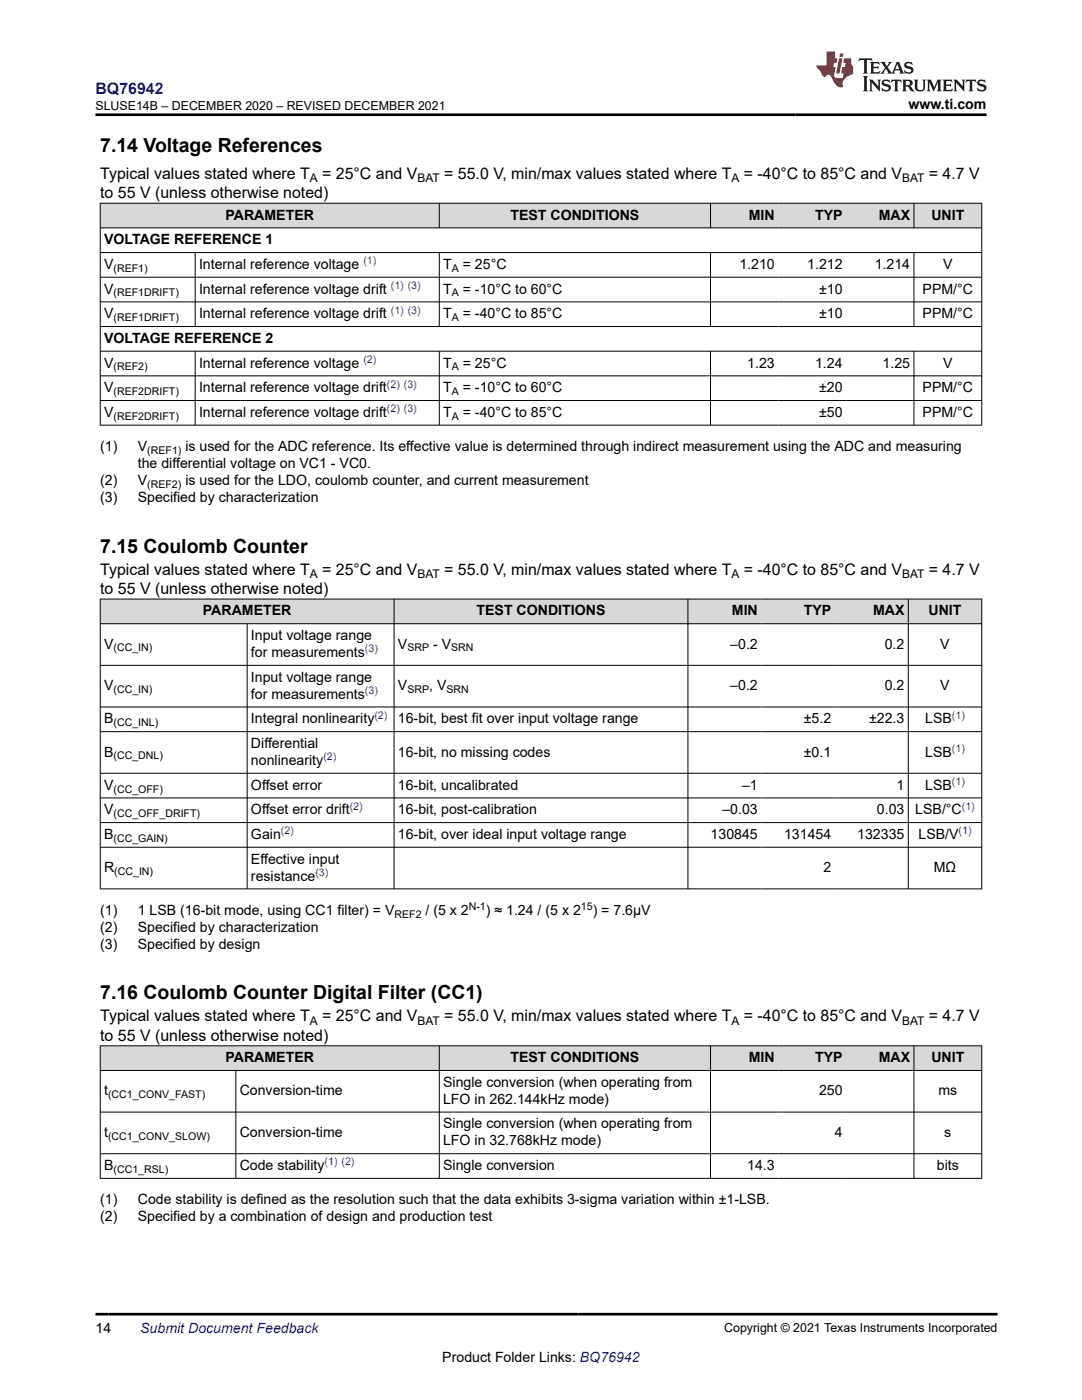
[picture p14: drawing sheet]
<svg xmlns="http://www.w3.org/2000/svg" width="216mm" height="279mm" viewBox="0 0 216 279" stroke-linecap="round" stroke-linejoin="round" font-family="sans-serif">
<defs><g id="words">
<g font-size="3.9">
<text x="20" y="30.3">7.14 Voltage References</text>
<text x="20" y="110.3">7.15 Coulomb Counter</text>
<text x="20" y="199.5">7.16 Coulomb Counter Digital Filter (CC1)</text>
</g>
<text font-size="3.2" fill="#00f" x="19.1" y="18.7">BQ76942</text>
<g font-size="3.2">
<text x="20" y="35.7">Typical values stated where T</text>
<text x="64.3" y="35.7">= 25°C and V</text>
<text x="88.6" y="35.7">= 55.0 V, min/max values stated where T</text>
<text x="148.4" y="35.7">= -40°C to 85°C and V</text>
<text x="185.3" y="35.7">= 4.7 V</text>
<text x="20" y="39.5">to 55 V (unless otherwise noted)</text>
<text x="20" y="118.5">to 55 V (unless otherwise noted)</text>
<text x="20" y="114.7">Typical values stated where T</text>
<text x="64.3" y="114.7">= 25°C and V</text>
<text x="88.6" y="114.7">= 55.0 V, min/max values stated where T</text>
<text x="148.4" y="114.7">= -40°C to 85°C and V</text>
<text x="185.3" y="114.7">= 4.7 V</text>
<text x="20" y="203.9">Typical values stated where T</text>
<text x="64.3" y="203.9">= 25°C and V</text>
<text x="88.6" y="203.9">= 55.0 V, min/max values stated where T</text>
<text x="148.4" y="203.9">= -40°C to 85°C and V</text>
<text x="185.3" y="203.9">= 4.7 V</text>
<text x="20" y="207.7">to 55 V (unless otherwise noted)</text>
</g>
<g font-size="2.8">
<text x="181.3" y="21.8">www.ti.com</text>
<text x="45" y="43.8">PARAMETER</text>
<text x="101.9" y="43.8">TEST CONDITIONS</text>
<text x="149.4" y="43.8">MIN</text>
<text x="162.6" y="43.8">TYP</text>
<text x="175.3" y="43.8">MAX</text>
<text x="185.8" y="43.8">UNIT</text>
<text x="20.8" y="48.8">VOLTAGE REFERENCE 1</text>
<text x="20.8" y="53.7">V</text>
<text x="39.7" y="53.7">Internal reference voltage</text>
<text x="88.4" y="53.7">T</text>
<text x="92.3" y="53.7">= 25°C</text>
<text x="147.5" y="53.7">1.210</text>
<text x="161.1" y="53.7">1.212</text>
<text x="174.5" y="53.7">1.214</text>
<text x="188.2" y="53.7">V</text>
<text x="20.8" y="58.6">V</text>
<text x="39.7" y="58.6">Internal reference voltage drift</text>
<text x="88.4" y="58.6">T</text>
<text x="92.3" y="58.6">= -10°C to 60°C</text>
<text x="163.4" y="58.6">±10</text>
<text x="184.1" y="58.6">PPM/°C</text>
<text x="20.8" y="63.5">V</text>
<text x="39.7" y="63.5">Internal reference voltage drift</text>
<text x="88.4" y="63.5">T</text>
<text x="92.3" y="63.5">= -40°C to 85°C</text>
<text x="163.4" y="63.5">±10</text>
<text x="184.1" y="63.5">PPM/°C</text>
<text x="20.8" y="68.4">VOLTAGE REFERENCE 2</text>
<text x="20.8" y="73.4">V</text>
<text x="39.7" y="73.4">Internal reference voltage</text>
<text x="88.4" y="73.4">T</text>
<text x="92.3" y="73.4">= 25°C</text>
<text x="149.1" y="73.4">1.23</text>
<text x="162.6" y="73.4">1.24</text>
<text x="176.1" y="73.4">1.25</text>
<text x="188.2" y="73.4">V</text>
<text x="20.8" y="78.3">V</text>
<text x="20.8" y="83.2">V</text>
<text x="39.7" y="78.3">Internal reference voltage drift</text>
<text x="39.7" y="83.2">Internal reference voltage drift</text>
<text x="88.4" y="78.3">T</text>
<text x="88.4" y="83.2">T</text>
<text x="92.3" y="78.3">= -10°C to 60°C</text>
<text x="92.3" y="83.2">= -40°C to 85°C</text>
<text x="163.4" y="78.3">±20</text>
<text x="163.4" y="83.2">±50</text>
<text x="184.1" y="78.3">PPM/°C</text>
<text x="184.1" y="83.2">PPM/°C</text>
<text x="20" y="90">(1)</text>
<text x="27.5" y="90">V</text>
<text x="27.5" y="93.4">the differential voltage on VC1 - VC0.</text>
<text x="37" y="90">is used for the ADC reference. Its effective value is determined through indirect measurement using the ADC and measuring</text>
<text x="20" y="100.2">(3)</text>
<text x="20" y="96.8">(2)</text>
<text x="27.5" y="96.8">V</text>
<text x="27.5" y="100.2">Specified by characterization</text>
<text x="37" y="96.8">is used for the LDO, coulomb counter, and current measurement</text>
<text x="40.5" y="122.8">PARAMETER</text>
<text x="95.1" y="122.8">TEST CONDITIONS</text>
<text x="146" y="122.8">MIN</text>
<text x="160.4" y="122.8">TYP</text>
<text x="174.2" y="122.8">MAX</text>
<text x="185.3" y="122.8">UNIT</text>
<text x="20.8" y="129.4">V</text>
<text x="50.1" y="127.8">Input voltage range</text>
<text x="50.1" y="131.1">for measurements</text>
<text x="79.4" y="129.4">V</text>
<text x="86.4" y="129.4">- V</text>
<text x="145.7" y="129.4">–0.2</text>
<text x="176.6" y="129.4">0.2</text>
<text x="187.6" y="129.4">V</text>
<text x="20.8" y="137.8">V</text>
<text x="50.1" y="136.1">Input voltage range</text>
<text x="79.4" y="137.8">V</text>
<text x="85.6" y="137.8">, V</text>
<text x="145.7" y="137.8">–0.2</text>
<text x="176.6" y="137.8">0.2</text>
<text x="187.6" y="137.8">V</text>
<text x="50.1" y="139.4">for measurements</text>
<text x="20.8" y="144.4">B</text>
<text x="50.1" y="144.4">Integral nonlinearity</text>
<text x="50.1" y="149.3">Differential</text>
<text x="79.4" y="144.4">16-bit, best fit over input voltage range</text>
<text x="160.4" y="144.4">±5.2</text>
<text x="173.4" y="144.4">±22.3</text>
<text x="184.6" y="144.4">LSB</text>
<text x="20.8" y="151">B</text>
<text x="50.1" y="152.7">nonlinearity</text>
<text x="79.4" y="151">16-bit, no missing codes</text>
<text x="160.4" y="151">±0.1</text>
<text x="184.6" y="151">LSB</text>
<text x="20.8" y="157.6">V</text>
<text x="50.1" y="157.6">Offset error</text>
<text x="79.4" y="157.6">16-bit, uncalibrated</text>
<text x="148.1" y="157.6">–1</text>
<text x="178.9" y="157.6">1</text>
<text x="184.6" y="157.6">LSB</text>
<text x="20.8" y="162.5">V</text>
<text x="20.8" y="167.4">B</text>
<text x="50.1" y="162.5">Offset error drift</text>
<text x="50.1" y="167.4">Gain</text>
<text x="79.4" y="162.5">16-bit, post-calibration</text>
<text x="79.4" y="167.4">16-bit, over ideal input voltage range</text>
<text x="141.8" y="167.4">130845</text>
<text x="144.2" y="162.5">–0.03</text>
<text x="156.5" y="167.4">131454</text>
<text x="171.1" y="167.4">132335</text>
<text x="175" y="162.5">0.03</text>
<text x="182.6" y="162.5">LSB/°C</text>
<text x="183.3" y="167.4">LSB/V</text>
<text x="50.1" y="172.4">Effective input</text>
<text x="20.8" y="174.1">R</text>
<text x="50.1" y="175.7">resistance</text>
<text x="164.3" y="174.1">2</text>
<text x="186.3" y="174.1">MΩ</text>
<text x="20" y="182.5">(1)</text>
<text x="20" y="185.9">(2)</text>
<text x="27.5" y="182.5">1 LSB (16-bit mode, using CC1 filter) = V</text>
<text x="27.5" y="185.9">Specified by characterization</text>
<text x="84.9" y="182.5">/ (5 x 2</text>
<text x="96.9" y="182.5">) ≈ 1.24 / (5 x 2</text>
<text x="118.3" y="182.5">) = 7.6µV</text>
<text x="20" y="189.3">(3)</text>
<text x="27.5" y="189.3">Specified by design</text>
<text x="45" y="212">PARAMETER</text>
<text x="101.9" y="212">TEST CONDITIONS</text>
<text x="149.4" y="212">MIN</text>
<text x="162.6" y="212">TYP</text>
<text x="175.3" y="212">MAX</text>
<text x="185.8" y="212">UNIT</text>
<text x="20.8" y="218.6">t</text>
<text x="47.8" y="218.6">Conversion-time</text>
<text x="88.4" y="216.9">Single conversion (when operating from</text>
<text x="88.4" y="220.3">LFO in 262.144kHz mode)</text>
<text x="163.4" y="218.6">250</text>
<text x="187.3" y="218.6">ms</text>
<text x="20.8" y="226.9">t</text>
<text x="47.8" y="226.9">Conversion-time</text>
<text x="88.4" y="225.2">Single conversion (when operating from</text>
<text x="166.6" y="226.9">4</text>
<text x="188.4" y="226.9">s</text>
<text x="20.8" y="233.5">B</text>
<text x="47.8" y="233.5">Code stability</text>
<text x="88.4" y="228.6">LFO in 32.768kHz mode)</text>
<text x="88.4" y="233.5">Single conversion</text>
<text x="149.1" y="233.5">14.3</text>
<text x="186.9" y="233.5">bits</text>
<text x="20" y="240.3">(1)</text>
<text x="20" y="243.7">(2)</text>
<text x="27.5" y="240.3">Code stability is defined as the resolution such that the data exhibits 3-sigma variation within ±1-LSB.</text>
<text x="27.5" y="243.7">Specified by a combination of design and production test</text>
<text x="19.1" y="266.1">14</text>
<text x="88.3" y="271.7">Product Folder Links: BQ76942</text>
</g>
<text font-size="2.8" fill="#00f" x="28" y="266.1">Submit Document Feedback</text>
<g font-size="2.5">
<text x="19.1" y="21.9">SLUSE14B – DECEMBER 2020 – REVISED DECEMBER 2021</text>
<text x="144.5" y="265.8">Copyright © 2021 Texas Instruments Incorporated</text>
</g>
<g font-size="2.4">
<text x="61.8" y="36.3">A</text>
<text x="83.3" y="36.3">BAT</text>
<text x="146" y="36.3">A</text>
<text x="180" y="36.3">BAT</text>
<text x="61.8" y="115.3">A</text>
<text x="83.3" y="115.3">BAT</text>
<text x="146" y="115.3">A</text>
<text x="180" y="115.3">BAT</text>
<text x="61.8" y="204.5">A</text>
<text x="83.3" y="204.5">BAT</text>
<text x="146" y="204.5">A</text>
<text x="180" y="204.5">BAT</text>
</g>
<g font-size="2.1" fill="#00f">
<text x="72.5" y="52.7">(1)</text>
<text x="78" y="57.7">(1) (3)</text>
<text x="78" y="62.6">(1) (3)</text>
<text x="72.5" y="72.4">(2)</text>
<text x="77.2" y="77.3">(2) (3)</text>
<text x="77.2" y="82.3">(2) (3)</text>
<text x="72.8" y="130.2">(3)</text>
<text x="72.8" y="138.5">(3)</text>
<text x="74.7" y="143.4">(2)</text>
<text x="189.9" y="143.4">(1)</text>
<text x="64.5" y="151.7">(2)</text>
<text x="189.9" y="150">(1)</text>
<text x="69.8" y="161.6">(2)</text>
<text x="189.9" y="156.7">(1)</text>
<text x="191.9" y="161.6">(1)</text>
<text x="56" y="166.5">(2)</text>
<text x="191.3" y="166.5">(1)</text>
<text x="62.9" y="174.8">(3)</text>
<text x="64.8" y="232.6">(1) (2)</text>
</g>
<g font-size="2.1">
<text x="22.6" y="54.2">(REF1)</text>
<text x="22.6" y="59.2">(REF1DRIFT)</text>
<text x="90.1" y="54.2">A</text>
<text x="90.1" y="59.2">A</text>
<text x="22.6" y="64.1">(REF1DRIFT)</text>
<text x="90.1" y="64.1">A</text>
<text x="22.6" y="73.9">(REF2)</text>
<text x="90.1" y="73.9">A</text>
<text x="22.6" y="78.8">(REF2DRIFT)</text>
<text x="22.6" y="83.8">(REF2DRIFT)</text>
<text x="90.1" y="78.8">A</text>
<text x="90.1" y="83.8">A</text>
<text x="29.4" y="90.6">(REF1)</text>
<text x="29.4" y="97.3">(REF2)</text>
<text x="22.6" y="130">(CC_IN)</text>
<text x="81.3" y="130">SRP</text>
<text x="90" y="130">SRN</text>
<text x="22.6" y="138.3">(CC_IN)</text>
<text x="81.3" y="138.3">SRP</text>
<text x="89.1" y="138.3">SRN</text>
<text x="22.6" y="144.9">(CC_INL)</text>
<text x="22.6" y="151.5">(CC_DNL)</text>
<text x="22.6" y="158.2">(CC_OFF)</text>
<text x="22.6" y="163.1">(CC_OFF_DRIFT)</text>
<text x="22.6" y="168">(CC_GAIN)</text>
<text x="22.8" y="174.6">(CC_IN)</text>
<text x="78.7" y="183.1">REF2</text>
<text x="93.5" y="181.6">N-1</text>
<text x="115.9" y="181.6">15</text>
<text x="21.6" y="219.2">(CC1_CONV_FAST)</text>
<text x="21.6" y="227.5">(CC1_CONV_SLOW)</text>
<text x="22.6" y="234.1">(CC1_RSL)</text>
</g>
</g></defs>
<g fill="#d8d8d8">
<path d="M20 40.6h175.9v4.9h-175.9z" fill-rule="evenodd"/>
<path d="M20.1 40.6h67.5v4.8h-67.5z" fill-rule="evenodd"/>
<path d="M87.7 40.6h54v4.8h-54z" fill-rule="evenodd"/>
<path d="M141.8 40.6h13.5v4.8h-13.5z" fill-rule="evenodd"/>
<path d="M155.3 40.6h13.5v4.8h-13.5z" fill-rule="evenodd"/>
<path d="M168.8 40.6h13.5v4.8h-13.5z" fill-rule="evenodd"/>
<path d="M182.4 40.6h13.4v4.8h-13.4z" fill-rule="evenodd"/>
</g>
<g fill="none" stroke="#000" stroke-width=".2">
<path d="M19.9 40.6h176.1M19.9 45.5h176.1M19.9 50.4h176.1M19.9 55.3h176.1M20 40.5v44.4M38.9 50.4v14.8M87.7 40.5v5M87.7 50.4v14.8M141.8 40.5v5M141.8 50.4v14.8M182.4 40.5v5M182.4 50.4v14.8"/>
<path d="M195.9 40.5v44.4M19.9 60.2h176.1M19.9 65.2h176.1M19.9 70.1h176.1M19.9 75h176.1M19.9 79.9h176.1M38.9 70.1v14.8M87.7 70.1v14.8M141.8 70.1v14.8M182.4 70.1v14.8M19.9 84.9h176.1"/>
</g>
<g fill="#d8d8d8">
<path d="M20 119.6h175.9v4.9h-175.9z" fill-rule="evenodd"/>
<path d="M20.1 119.6h58.5v4.8h-58.5z" fill-rule="evenodd"/>
<path d="M78.7 119.6h58.5v4.8h-58.5z" fill-rule="evenodd"/>
<path d="M137.3 119.6h14.6v4.8h-14.6z" fill-rule="evenodd"/>
<path d="M151.9 119.6h14.7v4.8h-14.7z" fill-rule="evenodd"/>
<path d="M166.6 119.6h14.6v4.8h-14.6z" fill-rule="evenodd"/>
<path d="M181.3 119.6h14.5v4.8h-14.5z" fill-rule="evenodd"/>
</g>
<g fill="none" stroke="#000" stroke-width=".2">
<path d="M19.9 119.6h176.1M20 119.5v58M78.6 119.5v58M137.3 119.5v58M181.2 119.5v58M195.9 119.5v58M19.9 124.5h176.1M19.9 132.8h176.1M49.3 124.5v53M19.9 141.1h176.1M19.9 146h176.1M19.9 154.3h176.1"/>
<path d="M19.9 159.2h176.1M19.9 164.2h176.1M19.9 169.1h176.1M19.9 177.4h176.1"/>
</g>
<g fill="#d8d8d8">
<path d="M20 208.7h175.9v4.9h-175.9z" fill-rule="evenodd"/>
<path d="M20.1 208.8h67.5v4.8h-67.5z" fill-rule="evenodd"/>
<path d="M87.7 208.8h54v4.8h-54z" fill-rule="evenodd"/>
<path d="M141.8 208.8h13.5v4.8h-13.5z" fill-rule="evenodd"/>
<path d="M155.3 208.8h13.5v4.8h-13.5z" fill-rule="evenodd"/>
<path d="M168.8 208.8h13.5v4.8h-13.5z" fill-rule="evenodd"/>
<path d="M182.4 208.8h13.4v4.8h-13.4z" fill-rule="evenodd"/>
</g>
<path d="M19.9 208.7h176.1M19.9 213.6h176.1M20 208.7v26.5M47.1 213.6v21.6M87.7 208.7v26.5M141.8 208.7v26.5M182.4 208.7v26.5M195.9 208.7v26.5M19.9 221.9h176.1M19.9 230.2h176.1M19.9 235.2h176.1" fill="none" stroke="#000" stroke-width=".2"/>
<path d="M171.5 11.6l-.2 .6 .5-.2h.6v.1v2.2l-.2 .4h1l-.2-.4v-2.2v-.1h.5l.6 .2-.2-.6zM173.6 12.4l.2 .3v1.6l-.2 .4h1.9l.1-.6a1.08 1.08 0 0 1-1.3 .2v-.7h.6l.4 .2v-.7l-.4 .2h-.6v-.5l.2-.2a1 1 0 0 1 1 .3l-.1-.5zM175.7 12.4l.9 1.1-1 1.2h.9l-.2-.2 .5-.8 .4 .8-.2 .2h1.6l-.2-.2 .2-.5h.9l.1 .5-.1 .2h.9l-.2-.4-.8-1.9h-.5l-.9 2.1-.9-1.1 .9-1h-.8l.2 .2-.4 .6-.4-.6 .2-.2zM179 12.8l.4 1h-.7zM180.7 12.5a.65 .65 0 0 0-.2 .7 .65 .65 0 0 0 .6 .5l.6 .1 .1 .3a.79 .79 0 0 1-.7 .4 .79 .79 0 0 1-.7-.5l.1 .7 .2-.1a.93 .93 0 0 0 1.1 0 .93 .93 0 0 0 .4-.9 1.46 1.46 0 0 0-1.2-.6l-.1-.3a1.09 1.09 0 0 1 1.2 .2l-.2-.6-.1 .1-.5-.2zM172.2 15.2l.2 .4v2.2l-.2 .4h1l-.2-.4v-2.2l.2-.4zM173.4 15.9l.2 .4v1.5l-.2 .4h.8l-.3-.4 .1-1.3 1.6 1.8v-2l.2-.4h-.7l.1 .2 .1 1.1-1.2-1.3zM176.2 16a.65 .65 0 0 0-.2 .8 .65 .65 0 0 0 .6 .4l.6 .2 .1 .2a.79 .79 0 0 1-.7 .4 .79 .79 0 0 1-.7-.5l.1 .7 .2-.1a.93 .93 0 0 0 1.1 .1 .93 .93 0 0 0 .4-1 1.46 1.46 0 0 0-1.2-.5l-.1-.4a1.09 1.09 0 0 1 1.2 .2l-.1-.6-.2 .1-.5-.1zM177.9 15.9l-.1 .6a.63 .63 0 0 1 .8-.3v1.6l-.3 .4h1l-.2-.4v-1.6a.66 .66 0 0 1 .8 .3l-.1-.6zM180 15.9l.2 .4v1.5l-.2 .4h1l-.2-.2-.1-.7h.5l.1 .2a.79 .79 0 0 0 1.2 .6l-1-.9a.61 .61 0 0 0 .6-.6 .61 .61 0 0 0-.5-.7zM180.8 16.2h.1a.47 .47 0 0 1 .5 .1 .47 .47 0 0 1 .1 .5l-.1 .1-.7 .1zM182.3 15.9l.2 .2a2.27 2.27 0 0 0 .4 2 1.04 1.04 0 0 0 1.7-.7v-1.3l.2-.2h-.8l.2 .4v1.1a.6 .6 0 0 1-.6 .6 .6 .6 0 0 1-.6-.6v-1.1l.3-.4zM184.9 15.9l.2 .4v1.5l-.2 .4h.8l-.3-.4v-1.4l.9 1.9 .9-1.9v1.4l-.3 .4h1l-.2-.4v-1.5l.2-.4h-.8l-.7 1.5-.6-1.5zM188.1 15.9l.2 .4v1.5l-.2 .4h1.9l.1-.6a1.09 1.09 0 0 1-1.3 .2v-.7h.6l.4 .2v-.6l-.4 .2h-.6v-.6l.2-.1a1.01 1.01 0 0 1 1 .3l-.1-.6zM190.2 15.9l.3 .4v1.5l-.3 .4h.8l-.2-.4v-1.3l1.6 1.8v-2l.2-.4h-.7l.2 .2v1.1l-1.2-1.3zM192.8 15.9l-.1 .6a.63 .63 0 0 1 .8-.3v1.6l-.3 .4h1l-.2-.4v-1.6a.66 .66 0 0 1 .8 .3l-.1-.6zM195.2 16a.65 .65 0 0 0-.2 .8 .65 .65 0 0 0 .6 .4l.6 .2 .2 .2a.79 .79 0 0 1-.7 .4 .79 .79 0 0 1-.7-.5l.1 .7 .2-.1a.93 .93 0 0 0 1 .1 .93 .93 0 0 0 .5-1 1.46 1.46 0 0 0-1.3-.5v-.4a1.09 1.09 0 0 1 1.2 .2l-.2-.6-.2 .1-.5-.1z" fill="#231f20"/>
<path d="M164.9 10.3v2.7h-2l.1 .4 .8 1a.95 .95 0 0 0 1 .9 .59 .59 0 0 1 .5-.4 .59 .59 0 0 1 .5 .3l.4 .8a1.59 1.59 0 0 0 2.1 1.4 1.61 1.61 0 0 1 1-2.3l1-.3-.1-1.5a1.59 1.59 0 0 1-.3-1.7h-1.5l-.2 .9h.6l-.2 .9h-.5l-.2 .9v.3l.4 .1-.1 .9h-.7a.73 .73 0 0 1-1-.7l.3-1.5h-.5l.1-.9h.5l.2-.9h-.5v-1.3zM167.4 11.6l-.6 3.1h.7l.6-3.1zM167.6 10.7l-.1 .6h.7l.1-.6z" fill="#ed1c24"/>
<path d="M19.1 22.9h177.8M19.1 262.3h179.9" fill="none" stroke="#000" stroke-width=".53"/>
<use href="#words"/>
</svg>
